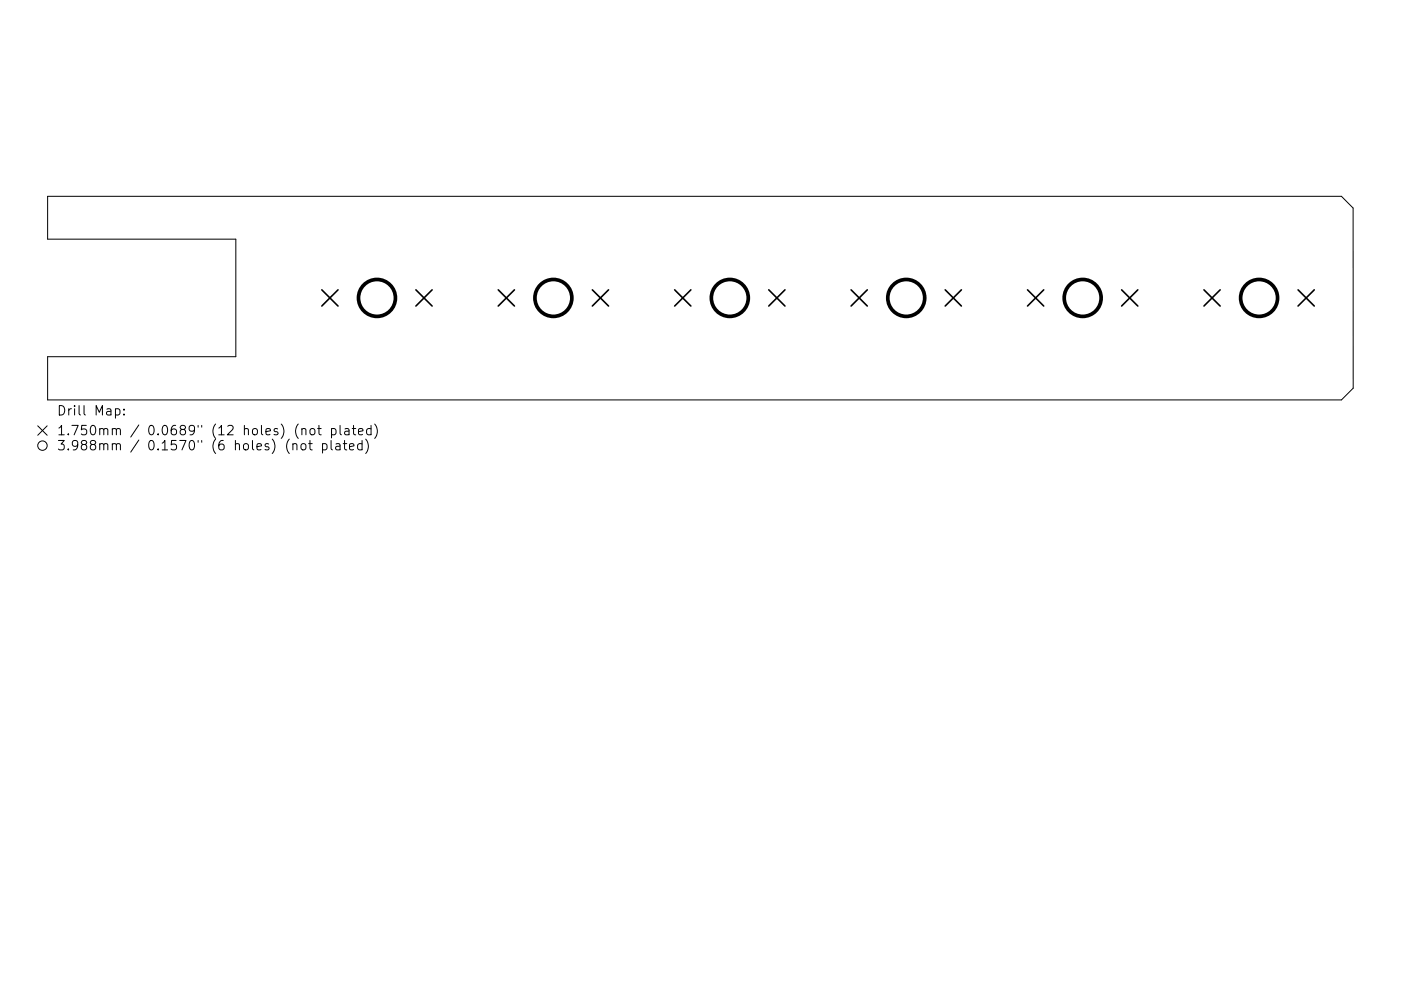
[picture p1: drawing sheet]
<svg xmlns="http://www.w3.org/2000/svg" width="297mm" height="210mm" viewBox="0 0 297 210" stroke-linecap="round" stroke-linejoin="round" font-family="sans-serif">
<defs><g id="words">
<g font-size="2.8">
<text x="12" y="88.1">Drill Map:</text>
<text x="12" y="92.3">1.750mm / 0.0689&quot; (12 holes) (not plated)</text>
<text x="12" y="95.5">3.988mm / 0.1570&quot; (6 holes) (not plated)</text>
</g>
</g></defs>
<g fill="none" stroke="#000" stroke-width=".21">
<path d="M10.1 41.7h274.3l2.5 2.4v38.3l-2.5 2.4h-274.3v-9.1h39.9v-25h-39.9zM8 90.3l2 2M10 90.3l-2 2M24.5 86.8l.6-.1 .3 .4v.6l-.2 .3h-.7M26.3 87.9v.2M26.3 86.8v.2M62.1 94.3a.5 .5 0 0 1 .9 .1v1.1M63.9 94.3a.54 .54 0 0 1 .5-.2 .54 .54 0 0 1 .5 .4v.6a.54 .54 0 0 1-.6 .4 .54 .54 0 0 1-.5-.4zM64 91.1a.5 .5 0 0 1 .9 .1v1.1M65.4 94.1h.8M65.7 93.5v1.7l.1 .2 .4 .1M65.8 91.1a.54 .54 0 0 1 .5-.2 .54 .54 0 0 1 .5 .4l-.1 .8a.54 .54 0 0 1-.6 .2 .54 .54 0 0 1-.4-.4z"/>
<path d="M67.3 90.9h.8M67.6 90.3v1.7l.1 .2 .4 .1M68.4 94.2l.6-.1 .3 .4v.6l-.2 .3h-.7M68.4 94.1v2M70.2 93.5v1.7l.3 .3M70.3 91l.6-.1 .3 .4v.6l-.1 .3h-.8M70.3 90.9v2M71.2 94.2h.8l.1 1.3M72.1 90.3v1.7l.3 .3M72.1 94.6l-.7 .1a.39 .39 0 0 0-.3 .4 .39 .39 0 0 0 .3 .4l.7-.1M72.8 94.1h.7M73.1 93.5v1.7v.2l.4 .1"/>
<path d="M73.1 91h.8l.1 1.3M74 91.4l-.7 .1a.39 .39 0 0 0-.3 .4 .39 .39 0 0 0 .3 .4l.7-.1M74.1 94.8l1-.2-.1-.4-.6-.1-.3 .3 .1 1h.8M74.7 90.9h.7M75 90.3v1.7l.1 .2 .3 .1M76 91.6l1-.2-.1-.4-.6-.1-.3 .3 .1 1h.8M76.8 94.2l-.6-.1-.4 .4v.6l.2 .3h.8M76.8 93.5v2M77.5 93.2a2.29 2.29 0 0 1 0 3M78.7 91l-.6-.1-.4 .4v.6l.2 .3h.8M78.7 90.3v2M79.4 90a2.29 2.29 0 0 1 0 3"/>
<circle cx="9" cy="94.5" r="1"/>
</g>
<g fill="none" stroke="#000" stroke-width=".34">
<path d="M68.2 61.5l3.5 3.4M71.7 61.5l-3.5 3.4M88.2 61.5l3.4 3.4M91.6 61.5l-3.4 3.4M105.6 61.5l3.5 3.4M109.1 61.5l-3.5 3.4M125.6 61.5l3.4 3.4M129 61.5l-3.4 3.4M143 61.5l3.5 3.4M146.5 61.5l-3.5 3.4M163 61.5l3.4 3.4M166.4 61.5l-3.4 3.4"/>
<path d="M180.4 61.5l3.5 3.4M183.9 61.5l-3.5 3.4M200.4 61.5l3.4 3.4M203.8 61.5l-3.4 3.4M217.9 61.5l3.4 3.4M221.3 61.5l-3.4 3.4M237.8 61.5l3.4 3.4M241.2 61.5l-3.4 3.4M255.3 61.5l3.4 3.4M258.7 61.5l-3.4 3.4M275.2 61.5l3.4 3.4M278.6 61.5l-3.4 3.4"/>
</g>
<g fill="none" stroke="#000" stroke-width=".78">
<circle cx="79.9" cy="63.2" r="3.9"/>
<circle cx="117.3" cy="63.2" r="3.9"/>
<circle cx="154.7" cy="63.2" r="3.9"/>
<circle cx="192.1" cy="63.2" r="3.9"/>
<circle cx="229.5" cy="63.2" r="3.9"/>
<circle cx="267" cy="63.2" r="3.9"/>
</g>
<use href="#words"/>
</svg>
